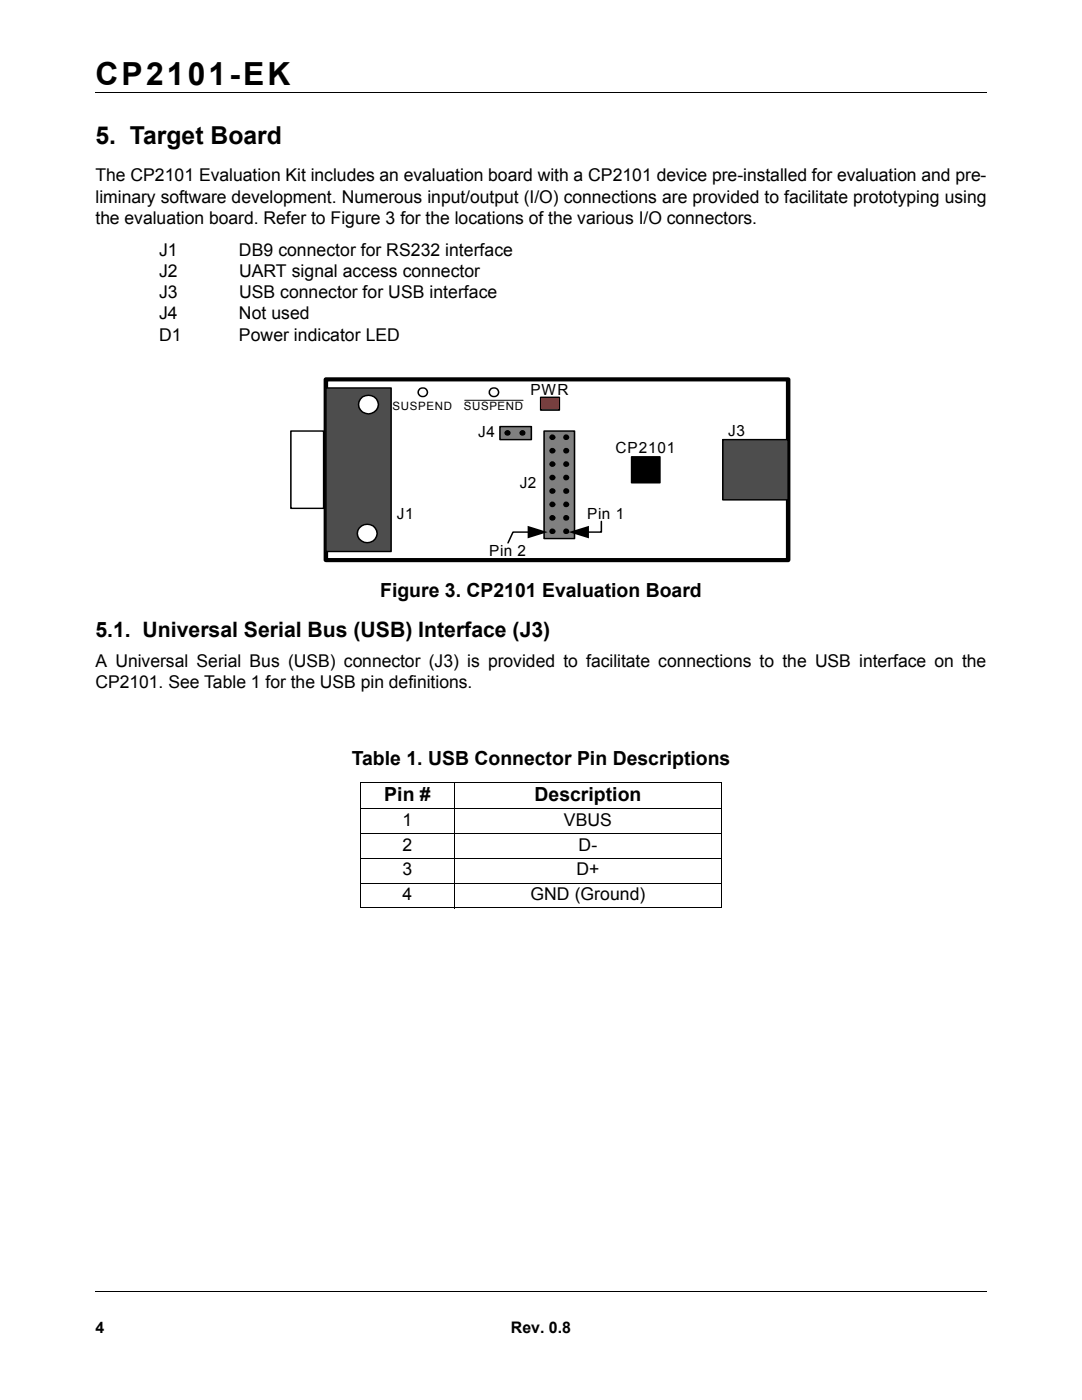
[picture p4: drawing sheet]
<svg xmlns="http://www.w3.org/2000/svg" width="216mm" height="279mm" viewBox="0 0 216 279" stroke-linecap="round" stroke-linejoin="round" font-family="sans-serif">
<defs><g id="words">
<text font-size="6.3" x="19" y="16.9">CP2101-EK</text>
<text font-size="4.9" x="19" y="28.7">5. Target Board</text>
<text font-size="4.2" x="19" y="127.2">5.1. Universal Serial Bus (USB) Interface (J3)</text>
<g font-size="3.9">
<text x="75.9" y="119.2">Figure 3. CP2101 Evaluation Board</text>
<text x="70.2" y="152.7">Table 1. USB Connector Pin Descriptions</text>
<text x="76.7" y="159.8">Pin #</text>
<text x="106.7" y="159.8">Description</text>
</g>
<g font-size="3.5">
<text x="19" y="36.2">The CP2101 Evaluation Kit includes an evaluation board with a CP2101 device pre-installed for evaluation and pre-</text>
<text x="19.1" y="40.4">liminary software development. Numerous input/output (I/O) connections are provided to facilitate prototyping using</text>
<text x="19.1" y="44.7">the evaluation board. Refer to Figure 3 for the locations of the various I/O connectors.</text>
<text x="31.7" y="51">J1</text>
<text x="47.7" y="51">DB9 connector for RS232 interface</text>
<text x="31.7" y="55.3">J2</text>
<text x="31.7" y="59.5">J3</text>
<text x="47.7" y="59.5">USB connector for USB interface</text>
<text x="47.7" y="55.3">UART signal access connector</text>
<text x="31.7" y="63.7">J4</text>
<text x="47.7" y="63.7">Not used</text>
<text x="31.7" y="68">D1</text>
<text x="47.7" y="68">Power indicator LED</text>
<text x="19" y="133.1">A Universal Serial Bus (USB) connector (J3) is provided to facilitate connections to the USB interface on the</text>
<text x="19" y="137.3">CP2101. See Table 1 for the USB pin definitions.</text>
<text x="80.3" y="164.8">1</text>
<text x="112.5" y="164.8">VBUS</text>
<text x="80.3" y="169.8">2</text>
<text x="115.5" y="169.8">D-</text>
<text x="80.3" y="174.7">3</text>
<text x="80.3" y="179.7">4</text>
<text x="105.9" y="179.7">GND (Ground)</text>
<text x="115" y="174.7">D+</text>
</g>
<g font-size="3.2">
<text x="19" y="266">4</text>
<text x="102" y="266">Rev. 0.8</text>
</g>
<g font-size="3.1">
<text x="105.9" y="78.7">PWR</text>
<text x="95.4" y="87.3">J4</text>
<text x="145.3" y="86.9">J3</text>
<text x="122.8" y="90.5">CP2101</text>
<text x="103.7" y="97.3">J2</text>
<text x="79.2" y="103.7">J1</text>
<text x="117.1" y="103.5">Pin 1</text>
<text x="97.6" y="111">Pin 2</text>
</g>
<g font-size="2.3">
<text x="78.3" y="81.9">SUSPEND</text>
<text x="92.5" y="81.9">SUSPEND</text>
</g>
</g></defs>
<path d="M19 18.4h177.8M19.1 257.8h177.8" fill="none" stroke="#000" stroke-width=".2"/>
<path d="M166.8 259.4h30.7v14.7h-30.7z" fill="#fff"/>
<path d="M71.9 156.1h72.1M71.9 156.2v24.9M90.7 156.1v25.2M144 156.2v24.9M71.9 161.4h72.1M71.9 166.4h72.1M71.9 171.3h72.1M71.9 176.3h72.1M71.9 181.2h72.1" fill="none" stroke="#000" stroke-width=".2"/>
<g fill="#fff">
<path d="M57.3 74.4h101.3v38.7h-101.3z"/>
<path d="M65 75.7h92.3v36.1h-92.3z"/>
</g>
<path d="M65 75.7h92.3v36.1h-92.3z" fill="none" stroke="#000" stroke-width=".86"/>
<path d="M58 86h6.6v15.5h-6.6z" fill="#fff"/>
<path d="M58 86h6.6v15.5h-6.6z" fill="none" stroke="#000" stroke-width=".3"/>
<path d="M65 77.4h13v32.7h-13z" fill="#4d4d4d"/>
<path d="M65 77.4h13v32.7h-13z" fill="none" stroke="#000" stroke-width=".3"/>
<path d="M72.3 79.2a1.94 1.94 0 0 1 2.5 .1 1.94 1.94 0 0 1 .3 2.5 1.93 1.93 0 0 1-2.9 .3 1.93 1.93 0 0 1 .1-2.9z" fill-rule="evenodd" fill="#fff"/>
<path d="M72.3 79.2a1.94 1.94 0 0 1 2.5 .1 1.94 1.94 0 0 1 .3 2.5 1.93 1.93 0 0 1-2.9 .3 1.93 1.93 0 0 1 .1-2.9z" fill="none" stroke="#000" stroke-width=".3"/>
<path d="M71.7 105.4a1.92 1.92 0 0 1 2.9-.4 1.92 1.92 0 0 1-.1 2.9 1.93 1.93 0 0 1-2.5-.1 1.93 1.93 0 0 1-.3-2.4z" fill-rule="evenodd" fill="#fff"/>
<path d="M126 91.2h5.7v5.2h-5.7zM71.7 105.4a1.92 1.92 0 0 1 2.9-.4 1.92 1.92 0 0 1-.1 3 1.93 1.93 0 0 1-2.5-.2 1.93 1.93 0 0 1-.3-2.4z" fill="none" stroke="#000" stroke-width=".3"/>
<path d="M126 91.2h5.7v5.2h-5.7z" fill="#000"/>
<path d="M144.2 87.7h13.1v12.1h-13.1z" fill="#4d4d4d"/>
<path d="M144.2 87.7h13.1v12.1h-13.1z" fill="none" stroke="#000" stroke-width=".3"/>
<path d="M107.9 79.3h3.7v2.6h-3.7z" fill="#d12e2e"/>
<path d="M107.9 79.3h3.7v2.6h-3.7z" fill="none" stroke="#000" stroke-width=".3"/>
<path d="M99.8 85.1h6.2v2.6h-6.2z" fill="#808080"/>
<g fill="none" stroke="#000" stroke-width=".3">
<path d="M99.8 85.1h6.2v2.6h-6.2z"/>
<circle cx="101.2" cy="86.4" r=".47"/>
<circle cx="104.2" cy="86.4" r=".46"/>
</g>
<g fill="#000">
<circle cx="101.2" cy="86.4" r=".47"/>
<circle cx="104.2" cy="86.4" r=".46"/>
</g>
<circle cx="84.4" cy="78.3" r=".9" fill="#fff"/>
<circle cx="84.4" cy="78.3" r=".9" fill="none" stroke="#000" stroke-width=".3"/>
<circle cx="98.6" cy="78.3" r=".91" fill="#fff"/>
<circle cx="98.6" cy="78.3" r=".91" fill="none" stroke="#000" stroke-width=".3"/>
<path d="M108.6 86h6v21.5h-6z" fill="#808080"/>
<g fill="none" stroke="#000" stroke-width=".3">
<path d="M108.6 86h6v21.5h-6zM105.6 106.2h-3.2l-1 2.2M120 104.1v2.1h-2.8"/>
<circle cx="110.3" cy="95.3" r=".47"/>
<circle cx="110.3" cy="98" r=".47"/>
<circle cx="110.3" cy="89.9" r=".47"/>
<circle cx="110.3" cy="87.3" r=".46"/>
<circle cx="110.3" cy="92.6" r=".46"/>
<circle cx="113" cy="95.3" r=".46"/>
<circle cx="113" cy="98" r=".46"/>
<circle cx="113" cy="89.9" r=".46"/>
<circle cx="113" cy="87.3" r=".45"/>
<circle cx="113" cy="92.6" r=".45"/>
<circle cx="110.3" cy="103.3" r=".47"/>
<circle cx="110.3" cy="100.7" r=".46"/>
<circle cx="110.3" cy="106" r=".46"/>
<circle cx="113" cy="103.3" r=".46"/>
<circle cx="113" cy="100.7" r=".45"/>
<circle cx="113" cy="106" r=".45"/>
</g>
<g fill="#000">
<path d="M105.3 104.9l4 1.3-4 1.2zM113.5 106.2l4-1.3v2.5z"/>
<circle cx="110.3" cy="98" r=".46"/>
<circle cx="110.3" cy="95.3" r=".46"/>
<circle cx="110.3" cy="89.9" r=".46"/>
<circle cx="110.3" cy="87.3" r=".46"/>
<circle cx="110.3" cy="92.6" r=".46"/>
<circle cx="113" cy="95.3" r=".46"/>
<circle cx="113" cy="89.9" r=".46"/>
<circle cx="113" cy="98" r=".46"/>
<circle cx="113" cy="87.3" r=".45"/>
<circle cx="113" cy="92.6" r=".45"/>
<circle cx="110.3" cy="103.3" r=".46"/>
<circle cx="110.3" cy="100.7" r=".46"/>
<circle cx="110.3" cy="106" r=".46"/>
<circle cx="113" cy="103.3" r=".46"/>
<circle cx="113" cy="100.7" r=".45"/>
<circle cx="113" cy="106" r=".45"/>
</g>
<path d="M92.7 79.9h11.7" fill="none" stroke="#000" stroke-width=".2"/>
<use href="#words"/>
</svg>
